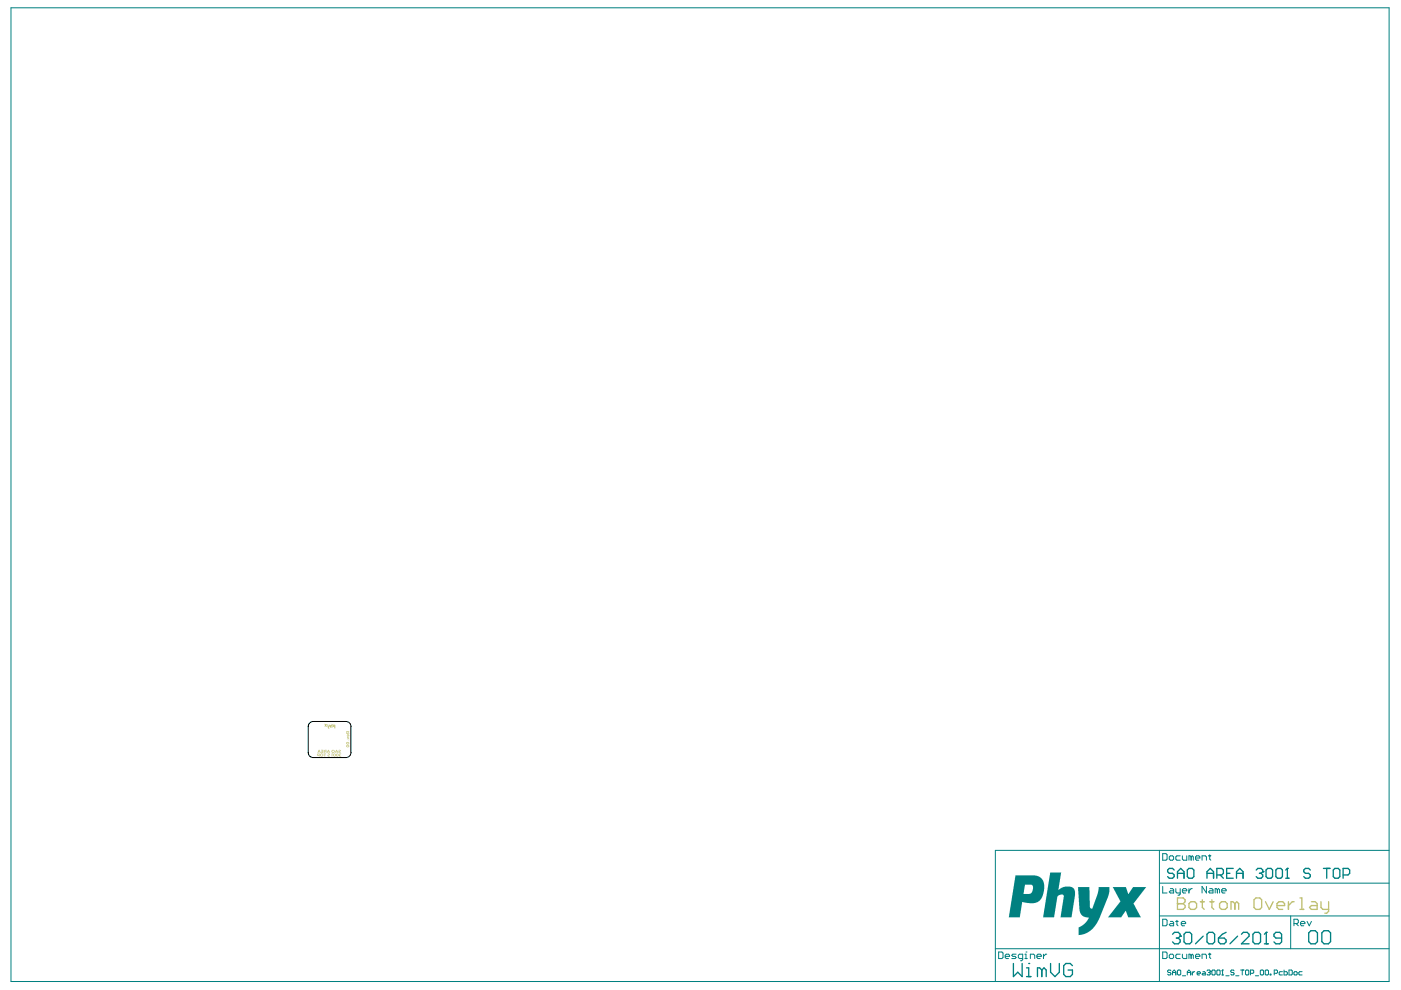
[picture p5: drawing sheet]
<svg xmlns="http://www.w3.org/2000/svg" width="297mm" height="210mm" viewBox="0 0 297 210" stroke-linecap="round" stroke-linejoin="round" font-family="sans-serif">
<g fill="#008080">
<path d="M228.5 188.1h2.5l.1 4.2 .3 .4 .2-.1 1.1-3.1 .2-1.4h2.3v1l-.3 1.3-1.9 4.6-.8 1.3-1 1.1-1 .5-.8 .3-.7 .1v-1.2a.49 .49 0 0 1 0-.5 .49 .49 0 0 1 .5-.2l1.2-.9 .5-1-1.3-.2-.6-.8z"/>
<path d="M235.9 188.1h2.8l.5 1.4 1-1.4h2.8l-2.5 3.2a.33 .33 0 0 0-.2 .3 .33 .33 0 0 0 .2 .3l1.4 2.6h-2.7l-.5-1.4-1 1.4h-2.8l2.4-3.1a.37 .37 0 0 0 .2-.4 .37 .37 0 0 0-.2-.3z"/>
<path d="M222.7 185h2.3l-.6 3.7 .7-.5 .7-.2h1.3l.4 .2 .3 .4 .1 1.3-.7 4.6h-2.4l.7-4.2a.4 .4 0 0 0-.2-.7l-.7 .1-.4 .4-.7 4.4h-2.4z"/>
<path d="M215.3 185.6h4.2l.8 .3 .6 .5 .4 .7 .1 1.8-.6 1.6-.8 .8-.8 .2-2.5-.2-.5 3.2h-2.3zM217.3 187.6l-.3 1.9 1.6-.1 .4-.7-.1-1-.2-.1z"/>
</g>
<g fill="none" stroke="#008080" stroke-width=".21">
<path d="M2.3 1.7h292.2v206.4h-292.2zM245.8 180.3v27.8M245.8 194.2h48.7M245.8 187.2h48.7M246.5 194.9h.7l.2 .2v1l-.2 .2h-.7zM246.5 181h.7l.2 .2v1l-.2 .2h-.7zM246.5 187.9v1.4h.9M247.9 181.7l.2-.2h.5l.2 .2v.5l-.2 .2h-.5l-.2-.2zM248.1 195.4h.5l.2 .2v.7h-.7l-.2-.2 .2-.3h.7M248.1 188.4h.5l.2 .2v.7h-.7l-.2-.2 .2-.2h.7M249.3 195.4h.5M249.3 188.4v.7l.2 .2h.7"/>
<path d="M249.5 195.1v1l.3 .2M250.2 181.5h-.7l-.2 .2v.5l.2 .2h.7M250.2 188.4v1.2l-.4 .2M250.5 195.8h.9l-.2-.4h-.5l-.2 .2v.5l.2 .2h.5M250.7 188.9h.9l-.2-.5h-.5l-.2 .2v.5l.2 .2h.5M250.7 181.5v.7l.2 .2h.7v-.9M252.1 188.4v.9M252.5 181.7l-.4-.2v.9M252.5 181.7l.3-.2 .2 .2v.7M252.5 181.7v.7M252.8 188.4h-.3l-.4 .5M253.5 181.9h.9l-.2-.4h-.5l-.2 .2v.5l.2 .2h.5"/>
<path d="M254.9 182.4v-.9h.7l.2 .2v.7M255.8 187.9v1.4l-.9-1.4v1.4M256.3 181.5h.4M256.5 188.4h.4l.3 .2v.7h-.7l-.2-.2 .2-.2h.7M256.5 181.2v1l.2 .2M258.1 188.6l-.5-.2v.9M258.1 188.6v.7M258.1 188.6l.2-.2 .3 .2v.7M259 188.9h1l-.3-.5h-.4l-.3 .2v.5l.3 .2h.4M273.6 194.2v7M274.3 195.8h.7l.3-.2v-.5l-.3-.2h-.7v1.4M274.8 195.8l.5 .5"/>
<path d="M275.7 195.8h1l-.3-.4h-.4l-.3 .2v.5l.3 .2h.4M277.1 195.4l.5 .9 .5-.9M294.5 180.3h-83.5v27.8M211 201.2h83.5M211.7 201.8h.7l.3 .3v.9l-.3 .2h-.7zM213.1 202.8h.9l-.2-.5h-.4l-.3 .2v.5l.3 .2h.4M215.4 202.3h-.7l-.2 .2 .2 .3h.5l.2 .2-.2 .2h-.7M216.8 203.2h-.7l-.2-.2v-.5l.2-.2h.7v1.2l-.4 .2M217.3 203.2h.5M217.3 202.3h.2v.9M217.5 201.8h.1M218.5 203.2v-.9h.6l.3 .2v.7"/>
<path d="M219.8 202.8h1l-.3-.5h-.4l-.3 .2v.5l.3 .2h.4M221.2 202.3v.9M221.9 202.3h-.2l-.5 .5M246.5 201.8h.7l.2 .3v.9l-.2 .2h-.7zM247.9 202.5l.2-.2h.5l.2 .2v.5l-.2 .2h-.5l-.2-.2zM248.3 205.8l-.2-.1h-.4l-.1 .3 .1 .2h.4l.2 .3-.2 .2h-.4l-.1-.2M248.6 206.2h.7M248.6 206.7v-.7l.3-.3 .4 .3v.7M249.6 205.8l.2-.1h.4l.1 .1v.7l-.1 .2h-.4l-.2-.2zM250.2 202.3h-.7l-.2 .2v.5l.2 .2h.7M250.7 202.3v.7l.2 .2h.7v-.9M250.7 206.9h.7"/>
<path d="M251.7 206.2h.7M251.7 206.7v-.7l.4-.3 .3 .3v.7M252.5 202.5l-.4-.2v.9M252.5 202.5v.7M252.5 202.5l.3-.2 .2 .2v.7M252.8 206v.7M253.3 206l-.5 .4M253.5 202.8h.9l-.2-.5h-.5l-.2 .2v.5l.2 .2h.5M253.8 206.4h.7l-.2-.4h-.3l-.2 .2v.3l.2 .2h.3M254.9 203.2v-.9h.7l.2 .2v.7M255 206h.4l.2 .2v.5h-.6l-.1-.2 .1-.1h.6M255.9 205.8l.2-.1h.3l.2 .3"/>
<path d="M256.3 202.3h.4M256.3 206.2h.1M256.4 206.2l.2 .2-.2 .3h-.3l-.2-.2M256.5 202.1v.9l.2 .2M256.6 206h.1M256.6 206l-.2 .2M256.9 205.8l.2-.1h.4l.1 .1v.7l-.1 .2h-.4l-.2-.2zM258 205.8l.2-.1h.3l.2 .1v.7l-.2 .2h-.3l-.2-.2zM259 206.7h.4M259.2 205.7h.1M259.2 205.7v1M259.2 205.7l-.2 .1"/>
<path d="M259.9 206.9h.7M261.6 205.8l-.1-.1h-.4l-.2 .1 .2 .4h.4l.1 .2-.1 .3h-.4l-.2-.2M262 206.9h.7M263 205.7h.7M263.4 205.7v1M264.1 205.8l.1-.1h.4l.2 .1v.7l-.2 .2h-.4l-.1-.2zM265.1 206.4h.5l.2-.2v-.4l-.2-.1h-.5v1M266.2 206.9h.7M267.2 205.8l.2-.1h.3l.2 .1v.7l-.2 .2h-.3l-.2-.2zM268.2 205.8l.2-.1h.4l.1 .1v.7l-.1 .2h-.4l-.2-.2zM269.3 206.5h.2v.2h-.2zM270.2 206.4h.5l.2-.2v-.4l-.2-.1h-.5v1"/>
<path d="M271.9 206h-.5l-.2 .2v.3l.2 .2h.5M272.2 205.7v1h.6l.1-.2v-.3l-.1-.2h-.6M273.3 205.7h.5l.2 .1v.7l-.2 .2h-.5zM274.5 206h.4l.1 .2v.3l-.1 .2h-.4l-.2-.2v-.3zM276.1 206h-.5l-.2 .2v.3l.2 .2h.5"/>
</g>
<g fill="none" stroke="#008080" stroke-width=".28">
<path d="M248.6 198.1l.4-.4h.8l.4 .4v.4M248.9 184.5l-.3-.4h-.7l-.3 .4v.3l.3 .4h.7l.3 .3v.4l-.3 .3h-.7l-.3-.3M249.4 198.9h.4M249.6 186.2v-1.4l.7-.7 .7 .7v1.4M249.6 185.2h1.4M249.8 198.9l.4 .4v.4l-.4 .4h-.8l-.4-.4M250.2 198.5h.1M250.2 198.5l-.4 .4M251 198.1l.4-.4h.9l.4 .4v1.6l-.4 .4h-.9l-.4-.4zM251.7 184.5l.4-.4h.7l.3 .4v1.4l-.3 .3h-.7l-.4-.3zM255.1 198.5l-1.6 1.6M255.9 186.2v-1.4l.7-.7 .7 .7v1.4"/>
<path d="M255.9 185.2h1.4M255.9 198.1l.4-.4h.8l.4 .4v1.6l-.4 .4h-.8l-.4-.4zM258 185.5h1l.4-.3v-.7l-.4-.4h-1v2.1M258.3 198.9h1.3l.4 .4v.4l-.4 .4h-.9l-.4-.4zM258.7 185.5l.7 .7M260 197.7l-.9 .4-.8 .8M260.1 185.2h.7M261.5 184.1h-1.4v2.1h1.4M262.2 185.2h1.4M262.2 186.2v-1.4l.7-.7 .7 .7v1.4M262.4 198.5l-1.6 1.6M263.2 198.1l.4-.4h.8l.4 .4v.4l-1.6 1.6h1.6"/>
<path d="M265.6 198.1l.4-.4h.9l.4 .4v1.6l-.4 .4h-.9l-.4-.4zM266.3 184.5l.4-.4h.7l.3 .4v.3M267 185.2h.4M267.4 185.2l.3 .3v.4l-.3 .3h-.7l-.4-.3M267.7 184.8h.1M267.7 184.8l-.3 .4M268.4 184.5l.4-.4h.7l.3 .4v1.4l-.3 .3h-.7l-.4-.3zM268.5 197.7h.1M268.5 197.7v2.4M268.5 197.7l-.4 .4M270.5 184.5l.4-.4h.7l.3 .4v1.4l-.3 .3h-.7l-.4-.3zM271.7 198.9h-1.2l-.4-.4v-.4l.4-.4h.8l.4 .4v1.6l-.4 .4h-.8l-.4-.4"/>
<path d="M272.6 186.2h.7M272.9 184.1h.1M272.9 184.1v2.1M272.9 184.1l-.3 .4M277.5 197.8l.4-.5h1l.4 .5v1.8l-.4 .5h-1l-.4-.5zM277.8 184.5l-.3-.4h-.7l-.4 .4v.3l.4 .4h.7l.3 .3v.4l-.3 .3h-.7l-.4-.3M280.3 197.8l.4-.5h.9l.5 .5v1.8l-.5 .5h-.9l-.4-.5zM280.6 184.1h1.4M281.3 184.1v2.1M282.7 184.5l.3-.4h.7l.4 .4v1.4l-.4 .3h-.7l-.3-.3zM284.8 185.5h1l.4-.3v-.7l-.4-.4h-1v2.1M214.9 204.3v2.8l.9-1 .9 1v-2.8"/>
<path d="M217.6 207.1h1M217.6 205.2h.5v1.9M218.1 204.3h.1M220.9 205.7l-.5-.5h-.4v1.9M220.9 205.7v1.4M220.9 205.7l.5-.5 .4 .5v1.4M222.7 204.3v1.8l1 1 .9-1v-1.8M227.4 204.7l-.5-.4h-.9l-.5 .4v1.9l.5 .5h.9l.5-.5v-.9h-.9M268.1 200.1h.8"/>
</g>
<g fill="#c0c073">
<path d="M69.4 153.6h.2v.4l.2-.4 .2 .1-.2 .4-.1 .1 .1 .3-.3-.2z"/>
<path d="M68.8 153.5l.3 .1h.2l-.1 .2 .1 .3-.3-.2-.3 .1 .2-.2z"/>
<path d="M70 153.7l.3 .1v-.3h.2v.8h-.2l-.1-.4v.4l-.2-.1z"/>
<path d="M73.6 156.2l.4 .2v.2l-.4 .2 .3-.3z"/>
<path d="M71.8 159l.4 .1v.2l-.3 .2h.3v.1l-.5-.1 .1-.2 .3-.1z"/>
<path d="M68.1 159h.4v.6h-.5l.4-.1v-.1h-.3l.3-.2v-.1h-.3z"/>
<path d="M71.9 159.8h.4l-.2 .1 .1 .2-.2 .1 .4 .2-.5-.1v-.2l.1-.1z"/>
<path d="M70.3 159.8h.3l-.1 .6h-.2z"/>
<path d="M69.5 159.8h.4v.2l-.3 .3 .3-.1 .1 .2-.6-.1 .1-.2 .3-.1z"/>
<path d="M68.6 159.8h.5l-.1 .1v.5h-.2v-.5z"/>
<path d="M70.6 153.7v.3l.3 .1v.3l.2 .1v-.8zM70.8 153.8l.1 .2z"/>
<path d="M73.5 155.2h.3l-.1 .2h-.2zM73.4 155.1l.1 .5 .3-.1 .2 .1-.1-.3 .1-.2z"/>
<path d="M73.7 155.9l.1 .2zM73.6 155.8v.4h.2v-.4l.2 .3-.1-.4z"/>
<path d="M73.5 157.6a.2 .2 0 0 1 .4 0 .2 .2 0 0 1-.4 0zM73.4 157.6a.31 .31 0 0 0 .6 0 .31 .31 0 0 0-.6 0z"/>
<path d="M73.5 158.2a.2 .2 0 0 1 .4 0 .2 .2 0 0 1-.4 0zM73.4 158.2a.3 .3 0 0 0 .6 0 .3 .3 0 0 0-.6 0z"/>
<path d="M71.4 159.1l.1 .3h-.3zM71.3 159l-.3 .6 .2-.1 .5 .1-.3-.6z"/>
<path d="M70.4 159.3a.2 .2 0 0 1 .4 0 .2 .2 0 0 1-.4 0zM70.3 159.3a.35 .35 0 0 0 .7 0 .35 .35 0 0 0-.7 0z"/>
<path d="M69.6 159.1l.1 .3h-.2zM69.6 159l-.3 .6 .2-.1 .5 .1-.3-.6z"/>
<path d="M68.8 159.2l.3-.1v.2h-.2zM68.7 159.1l.1 .3-.2 .2 .3-.2 .3 .2v-.6z"/>
<path d="M67.7 159.1l.1 .3h-.2zM67.6 159l-.3 .6 .2-.1 .5 .1-.3-.6z"/>
<path d="M71.3 160a.2 .2 0 0 1 .4 0 .2 .2 0 0 1-.4 0zM71.2 160.1a.3 .3 0 0 0 .6 0 .3 .3 0 0 0-.6 0z"/>
<path d="M70.7 160.1a.2 .2 0 0 1 .4 0 .2 .2 0 0 1-.4 0zM70.6 160.1a.31 .31 0 0 0 .6 0 .31 .31 0 0 0-.6 0z"/>
<path d="M68 160.1a.2 .2 0 0 1 .4 0 .2 .2 0 0 1-.4 0zM67.9 160.1a.35 .35 0 0 0 .7 0 .35 .35 0 0 0-.7 0z"/>
<path d="M67.4 159.9h.2v.2h-.2zM67.2 159.9l.1 .3 .4 .2v-.6z"/>
<circle cx="74" cy="156.9" r=".09"/>
</g>
<g fill="none" stroke="#c0c073" stroke-width=".28">
<path d="M249.6 191.6h.1M249.6 190.4h1.3l.4 .4v.4l-.4 .4 .4 .4v.4l-.4 .4h-1.3zM249.6 191.6h1.3M252.1 191.6l.4-.4h.8l.4 .4v.8l-.4 .4h-.8l-.4-.4zM254.5 191.2h.8M254.9 190.8v1.6l.4 .4M256.5 191.2h.9M256.9 190.8v1.6l.5 .4M258.6 191.6l.4-.4h.8l.4 .4v.8l-.4 .4h-.8l-.4-.4zM261.8 191.6l-.4-.4h-.4v1.6M261.8 191.6v1.2M261.8 191.6l.4-.4 .4 .4v1.2"/>
<path d="M265.9 190.8l.4-.4h.8l.4 .4v1.6l-.4 .4h-.8l-.4-.4zM268.3 191.2l.8 1.6 .8-1.6M270.7 192h1.7v-.4l-.4-.4h-.9l-.4 .4v.8l.4 .4h.9M273.2 191.2v1.6M274.4 191.2h-.4l-.8 .8M275.6 192.8h.8M275.6 190.4h.4v2.4M278 191.2h.9l.4 .4v1.2h-1.3l-.4-.4 .4-.4h1.3M280.1 191.2v1.2l.4 .4h1.2M281.7 191.2v2l-.4 .4h-.4"/>
</g>
<path d="M65.6 153.4l.8-.4h7a1.04 1.04 0 0 1 1 1v5.6a1.04 1.04 0 0 1-1 1h-7a1.04 1.04 0 0 1-1-1v-5.6z" fill="none" stroke="#000" stroke-width=".21"/>
</svg>
